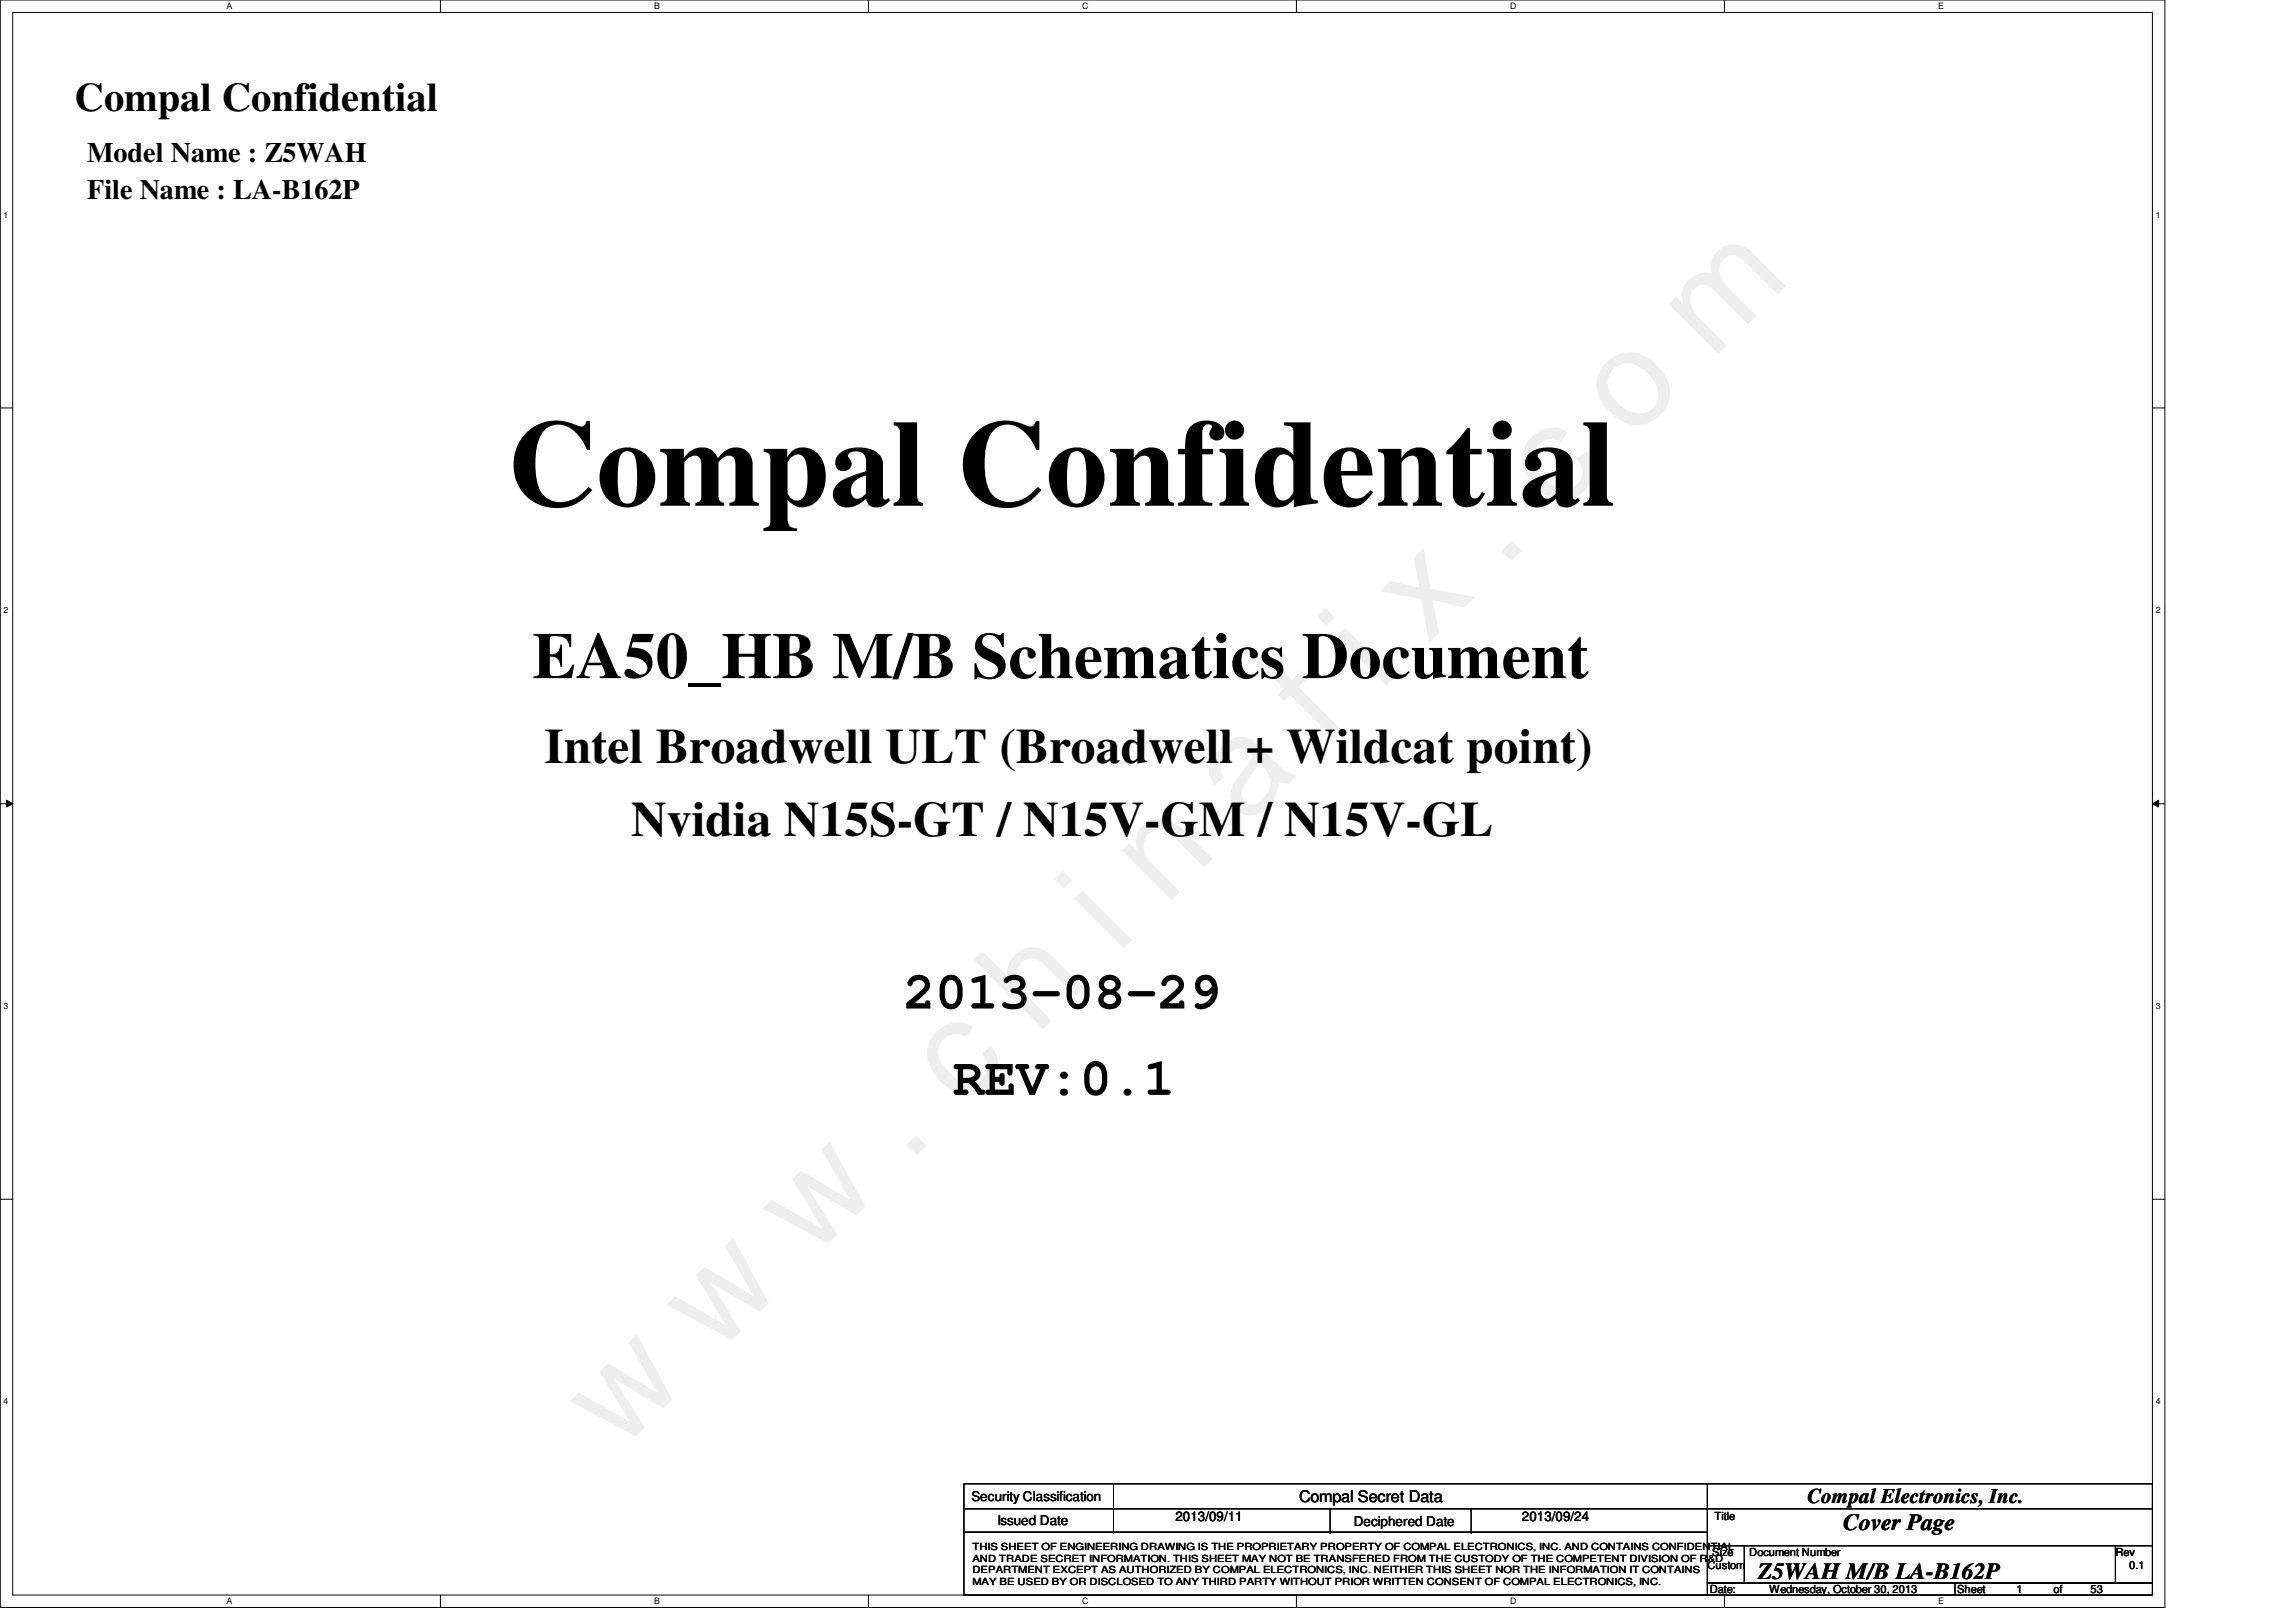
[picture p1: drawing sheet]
<svg xmlns="http://www.w3.org/2000/svg" width="297mm" height="210mm" viewBox="0 0 297 210" stroke-linecap="round" stroke-linejoin="round" font-family="sans-serif">
<defs><g id="words">
<text font-size="16" x="65.7" y="65.4">Compal Confidential</text>
<text font-size="8.5" x="68.9" y="87.8">EA50_HB M/B Schematics Document</text>
<g font-size="6.9">
<text x="116.9" y="130.5">2013-08-29</text>
<text x="123.3" y="141.7">REV:0.1</text>
</g>
<g font-size="6.4">
<text x="70.4" y="98.7">Intel Broadwell ULT (Broadwell + Wildcat point)</text>
<text x="81.7" y="108.2">Nvidia N15S-GT / N15V-GM / N15V-GL</text>
</g>
<text font-size="5.2" x="9.6" y="14.4">Compal Confidential</text>
<g font-size="3.6">
<text x="11.3" y="21">Model Name : Z5WAH</text>
<text x="11.3" y="25.7">File Name : LA-B162P</text>
</g>
<g font-size="3">
<text x="238.5" y="198">Cover Page</text>
<text x="227.5" y="204.3">Z5WAH M/B LA-B162P</text>
</g>
<text font-size="2.7" x="233.8" y="194.5">Compal Electronics, Inc.</text>
<text font-size="2.1" x="168.1" y="194.4">Compal Secret Data</text>
<g font-size="1.7">
<text x="125.7" y="194.3">Security Classification</text>
<text x="129" y="197.3">Issued Date</text>
<text x="152.1" y="196.8">2013/09/11</text>
<text x="175.1" y="197.5">Deciphered Date</text>
<text x="196.9" y="196.8">2013/09/24</text>
</g>
<g font-size="1.4">
<text x="221.8" y="196.8">Title</text>
<text x="220.9" y="203">Custom</text>
<text x="221.5" y="201.4">Size</text>
<text x="226.3" y="201.4">Document Number</text>
<text x="273.7" y="201.4">Rev</text>
<text x="275.5" y="203">0.1</text>
<text x="221.2" y="206.2">Date:</text>
<text x="228.9" y="206.2">Wednesday, October 30, 2013</text>
<text x="253.2" y="206.2">Sheet</text>
<text x="260.9" y="206.2">1</text>
<text x="265.7" y="206.2">of</text>
<text x="270.5" y="206.2">53</text>
</g>
<g font-size="1.3">
<text x="125.8" y="200.6">THIS SHEET OF ENGINEERING DRAWING IS THE PROPRIETARY PROPERTY OF COMPAL ELECTRONICS, INC. AND CONTAINS CONFIDENTIAL</text>
<text x="125.8" y="202.1">AND TRADE SECRET INFORMATION. THIS SHEET MAY NOT BE TRANSFERED FROM THE CUSTODY OF THE COMPETENT DIVISION OF R&amp;D</text>
<text x="125.8" y="203.6">DEPARTMENT EXCEPT AS AUTHORIZED BY COMPAL ELECTRONICS, INC. NEITHER THIS SHEET NOR THE INFORMATION IT CONTAINS</text>
<text x="125.8" y="205.1">MAY BE USED BY OR DISCLOSED TO ANY THIRD PARTY WITHOUT PRIOR WRITTEN CONSENT OF COMPAL ELECTRONICS, INC.</text>
</g>
<g font-size="1.1">
<text x="29.3" y="1.1">A</text>
<text x="84.6" y="1.1">B</text>
<text x="140" y="1.1">C</text>
<text x="195.4" y="1.1">D</text>
<text x="250.7" y="1.1">E</text>
<text x=".5" y="28.2">1</text>
<text x="278.9" y="28.2">1</text>
<text x=".5" y="79.3">2</text>
<text x="278.9" y="79.3">2</text>
<text x=".5" y="130.6">3</text>
<text x="278.9" y="130.6">3</text>
<text x=".5" y="181.7">4</text>
<text x="278.9" y="181.7">4</text>
<text x="29.3" y="207.6">A</text>
<text x="84.6" y="207.6">B</text>
<text x="140" y="207.6">C</text>
<text x="195.4" y="207.6">D</text>
<text x="250.7" y="207.6">E</text>
</g>
</g></defs>
<path d="M0 0h280.1v208h-280.1zM1.6 1.6h276.9v204.8h-276.9z" fill="none" stroke="#000" stroke-width=".13"/>
<g fill="#fff">
<path d="M29.3 .2h.7v1.2h-.7z"/>
<path d="M29.3 206.6h.7v1.2h-.7z"/>
</g>
<path d="M57 0v1.6M57 206.4v1.6" fill="none" stroke="#000" stroke-width=".13"/>
<g fill="#fff">
<path d="M84.6 .2h.7v1.2h-.7z"/>
<path d="M84.6 206.6h.7v1.2h-.7z"/>
</g>
<path d="M112.3 0v1.6M112.3 206.4v1.6" fill="none" stroke="#000" stroke-width=".13"/>
<g fill="#fff">
<path d="M140 .2h.8v1.2h-.8z"/>
<path d="M140 206.6h.8v1.2h-.8z"/>
</g>
<path d="M167.7 0v1.6M167.7 206.4v1.6" fill="none" stroke="#000" stroke-width=".13"/>
<g fill="#fff">
<path d="M195.4 .2h.7v1.2h-.7z"/>
<path d="M195.4 206.6h.7v1.2h-.7z"/>
</g>
<path d="M223.1 0v1.6M223.1 206.4v1.6" fill="none" stroke="#000" stroke-width=".13"/>
<g fill="#fff">
<path d="M250.7 .2h.8v1.2h-.8z"/>
<path d="M250.7 206.6h.8v1.2h-.8z"/>
<path d="M.5 27.2h.6v1.2h-.6z"/>
<path d="M278.9 27.2h.6v1.2h-.6z"/>
<path d="M.5 78.4h.6v1.1h-.6z"/>
<path d="M278.9 78.4h.6v1.1h-.6z"/>
</g>
<path d="M0 52.8h1.6M278.5 52.8h1.6" fill="none" stroke="#000" stroke-width=".13"/>
<g fill="#fff">
<path d="M.5 129.6h.6v1.2h-.6z"/>
<path d="M278.9 129.6h.6v1.2h-.6z"/>
</g>
<path d="M0 104h1.6M.8 103.5l.8 .5-.8 .4zM278.5 104l.8-.5v.9zM278.5 104h1.6" fill="none" stroke="#000" stroke-width=".13"/>
<path d="M.8 103.5l.8 .5-.8 .4zM278.5 104l.8-.5v.9z" fill="#000"/>
<g fill="#fff">
<path d="M.5 180.8h.6v1.1h-.6z"/>
<path d="M278.9 180.8h.6v1.1h-.6z"/>
</g>
<g fill="none" stroke="#000" stroke-width=".13">
<path d="M0 155.2h1.6M278.5 155.2h1.6M124.7 192h96.2v3.2h-96.2zM124.7 195.2h96.2v3.1h-96.2zM124.7 198.3h96.2v8.1h-96.2zM144.1 195.2h.1M144.1 198.3h.1M144.1 192v6.3M172.1 198.3h.1M172.1 195.2v3.1M190.3 198.3h.1M190.3 195.2v3.1"/>
<path d="M220.9 192h57.6v3.2h-57.6zM220.9 195.2h57.6v4.8h-57.6zM220.9 200h4.8v4.9h-4.8zM220.9 204.9h32v1.5h-32zM225.7 200h48v4.9h-48zM252.9 204.9h25.6v1.5h-25.6zM273.7 200h4.8v4.9h-4.8z"/>
</g>
<use href="#words"/>
</svg>
